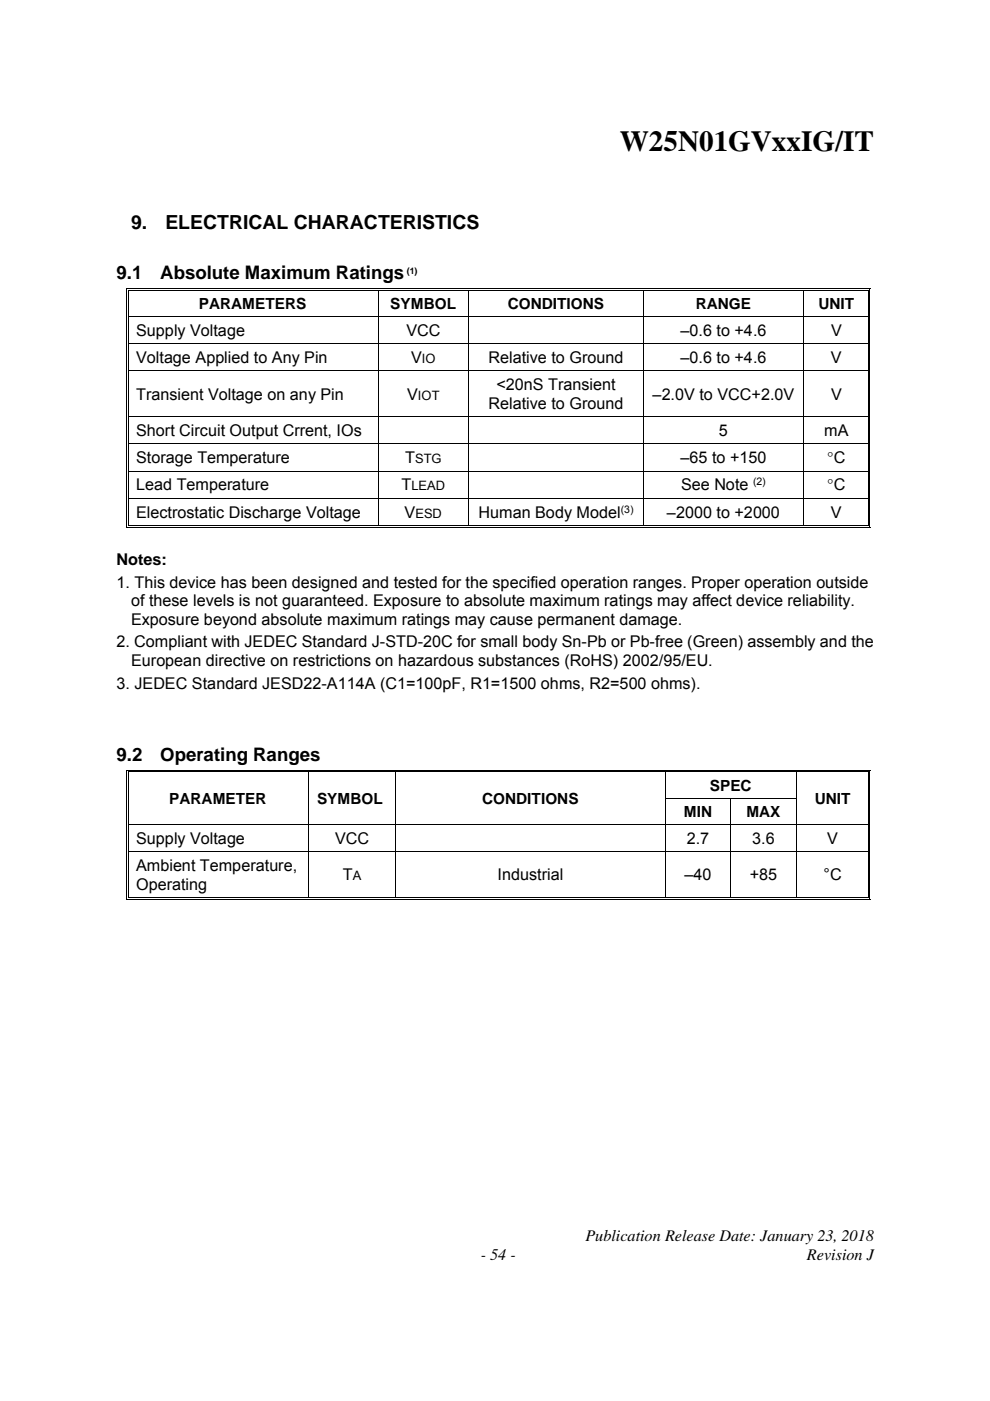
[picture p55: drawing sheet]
<svg xmlns="http://www.w3.org/2000/svg" width="210mm" height="297mm" viewBox="0 0 210 297" stroke-linecap="round" stroke-linejoin="round" font-family="sans-serif">
<defs><g id="words">
<text font-size="6.2" x="131.4" y="31.9">W25N01GVxxIG/IT</text>
<g font-size="4.1">
<text x="27.8" y="48.5">9.</text>
<text x="35.1" y="48.5">ELECTRICAL CHARACTERISTICS</text>
</g>
<g font-size="4">
<text x="24.7" y="59.2">9.1</text>
<text x="34" y="59.2">Absolute Maximum Ratings</text>
<text x="24.7" y="161.4">9.2</text>
<text x="34" y="161.4">Operating Ranges</text>
</g>
<g font-size="3.4">
<text x="28.9" y="71.2">Supply Voltage</text>
<text x="86.2" y="71.2">VCC</text>
<text x="144.3" y="71.2">–0.6 to +4.6</text>
<text x="176.2" y="71.2">V</text>
<text x="28.9" y="77">Voltage Applied to Any Pin</text>
<text x="87.2" y="77">V</text>
<text x="103.6" y="77">Relative to Ground</text>
<text x="144.3" y="77">–0.6 to +4.6</text>
<text x="176.2" y="77">V</text>
<text x="105.2" y="82.7">&lt;20nS Transient</text>
<text x="28.9" y="84.7">Transient Voltage on any Pin</text>
<text x="86.3" y="84.7">V</text>
<text x="103.6" y="86.7">Relative to Ground</text>
<text x="138.4" y="84.7">–2.0V to VCC+2.0V</text>
<text x="176.2" y="84.7">V</text>
<text x="28.9" y="92.4">Short Circuit Output Crrent, IOs</text>
<text x="152.4" y="92.4">5</text>
<text x="174.8" y="92.4">mA</text>
<text x="28.9" y="98.2">Storage Temperature</text>
<text x="85.9" y="98.2">T</text>
<text x="144.3" y="98.2">–65 to +150</text>
<text x="175.4" y="98.2">°C</text>
<text x="28.9" y="104">Lead Temperature</text>
<text x="85.1" y="104">T</text>
<text x="144.4" y="104">See Note</text>
<text x="175.4" y="103.9">°C</text>
<text x="28.9" y="109.7">Electrostatic Discharge Voltage</text>
<text x="85.8" y="109.7">V</text>
<text x="101.5" y="109.7">Human Body Model</text>
<text x="141.4" y="109.7">–2000 to +2000</text>
<text x="176.2" y="109.7">V</text>
<text x="24.7" y="119.9">Notes:</text>
<text x="24.7" y="124.6">1. This device has been designed and tested for the specified operation ranges. Proper operation outside</text>
<text x="27.8" y="128.5">of these levels is not guaranteed. Exposure to absolute maximum ratings may affect device reliability.</text>
<text x="24.7" y="137.3">2. Compliant with JEDEC Standard J-STD-20C for small body Sn-Pb or Pb-free (Green) assembly and the</text>
<text x="27.8" y="132.5">Exposure beyond absolute maximum ratings may cause permanent damage.</text>
<text x="27.8" y="141.2">European directive on restrictions on hazardous substances (RoHS) 2002/95/EU.</text>
<text x="24.7" y="146">3. JEDEC Standard JESD22-A114A (C1=100pF, R1=1500 ohms, R2=500 ohms).</text>
<text x="28.9" y="178.9">Supply Voltage</text>
<text x="71" y="178.9">VCC</text>
<text x="145.6" y="178.9">2.7</text>
<text x="159.5" y="178.9">3.6</text>
<text x="175.4" y="178.9">V</text>
<text x="28.9" y="184.7">Ambient Temperature,</text>
<text x="28.9" y="188.6">Operating</text>
<text x="72.7" y="186.6">T</text>
<text x="105.5" y="186.6">Industrial</text>
<text x="145.1" y="186.6">–40</text>
<text x="159" y="186.6">+85</text>
<text x="174.6" y="186.6">°C</text>
<text x="124.1" y="263.1">Publication Release Date: January 23, 2018</text>
<text x="101.9" y="267.1">- 54 -</text>
<text x="171.1" y="267.1">Revision J</text>
</g>
<g font-size="3.3">
<text x="42.2" y="65.5">PARAMETERS</text>
<text x="82.8" y="65.5">SYMBOL</text>
<text x="107.6" y="65.5">CONDITIONS</text>
<text x="147.5" y="65.5">RANGE</text>
<text x="173.5" y="65.5">UNIT</text>
<text x="150.5" y="167.6">SPEC</text>
<text x="35.9" y="170.4">PARAMETER</text>
<text x="67.2" y="170.4">SYMBOL</text>
<text x="102.2" y="170.4">CONDITIONS</text>
<text x="145" y="173.2">MIN</text>
<text x="158.3" y="173.2">MAX</text>
<text x="172.7" y="170.4">UNIT</text>
</g>
<g font-size="2.7">
<text x="89.5" y="77">IO</text>
<text x="88.6" y="84.7">IOT</text>
<text x="88" y="98.2">STG</text>
<text x="87.2" y="104">LEAD</text>
<text x="88.1" y="109.7">ESD</text>
<text x="74.8" y="186.6">A</text>
</g>
<g font-size="2.2">
<text x="159.7" y="102.9">(2)</text>
<text x="131.6" y="108.7">(3)</text>
</g>
<text font-size="1.9" x="86.2" y="58.2">(1)</text>
</g></defs>
<g fill="#000">
<path d="M26.8 61.1h.1v.5h-.1zM26.8 61.1h.5v.2h-.5zM26.8 67h.1v.2h-.1zM26.8 72.8h.1v.1h-.1zM26.8 78.5h.1v.2h-.1zM27.1 61.4h.2v.2h-.2zM27.1 67h.2v.2h-.2zM27.1 72.8h.2v.1h-.2zM27.1 78.5h.2v.2h-.2zM80.1 61.6h.2zM80.1 61.1h.5v.2h-.5zM80.1 61.4h.5v.2h-.5z"/>
<path d="M99.3 61.6h.2zM99.3 61.1h.5v.2h-.5zM99.3 61.4h.5v.2h-.5zM136.4 61.6h.1zM136.4 61.1h.4v.2h-.4zM136.4 61.4h.4v.2h-.4zM170.3 61.6h.2zM170.3 61.1h.5v.2h-.5zM170.3 61.4h.5v.2h-.5zM184 61.1h.5v.2h-.5zM184 61.4h.2v.2h-.2zM184 67h.2v.2h-.2z"/>
<path d="M184 72.8h.2v.1h-.2zM184 78.5h.2v.2h-.2zM184.4 61.1h.1v.5h-.1zM184.4 67h.1v.2h-.1zM184.4 72.8l.1 .1zM184.4 78.5h.1v.2h-.1zM26.8 88.2h.1v.2h-.1zM26.8 94h.1v.2h-.1zM26.8 99.8h.1v.1h-.1zM27.1 88.2h.2v.2h-.2zM27.1 94h.2v.2h-.2zM27.1 99.8h.2v.1h-.2z"/>
<path d="M184 88.2h.2v.2h-.2zM184 94h.2v.2h-.2zM184 99.8h.2v.1h-.2zM184.4 88.2h.1v.2h-.1zM184.4 94h.1v.2h-.1zM184.4 99.8l.1 .1zM26.8 105.6h.1v.1h-.1zM26.8 111.7h.5v.1h-.5zM27.1 105.6h.2v.1h-.2zM27.1 111.3h.2v.2h-.2zM80.1 111.3h.5v.2h-.5zM99.3 111.3h.5v.2h-.5z"/>
<path d="M136.4 111.3h.4v.2h-.4zM170.3 111.3h.5v.2h-.5zM184 105.6h.2v.1h-.2zM184 111.7h.5v.1h-.5zM184 111.3h.2v.2h-.2zM184.4 105.6h.1v.1h-.1zM184.4 111.3h.1v.5h-.1zM26.8 163.2h.1v.5h-.1zM26.8 163.2h.5v.2h-.5zM26.8 169.1h.1v.2h-.1zM26.8 174.7h.1v.2h-.1zM27.1 163.6h.2v.1h-.2z"/>
<path d="M27.1 169.1h.2v.2h-.2zM27.1 174.7h.2v.2h-.2zM65.3 163.7h.2zM65.3 163.2h.5v.2h-.5zM65.3 163.6h.5v.1h-.5zM65.3 169.1h.2v.2h-.2zM83.9 163.7h.1zM83.9 163.2h.4v.2h-.4zM83.9 163.6h.4v.1h-.4zM83.9 169.1h.1v.2h-.1zM141 163.7h.1zM141 163.2h.5v.2h-.5z"/>
<path d="M141 163.6h.5v.1h-.5zM168.8 163.7h.1zM168.8 163.2h.5v.2h-.5zM168.8 163.6h.5v.1h-.5zM184 163.2h.5v.2h-.5zM184 163.6h.2v.1h-.2zM184 169.1h.2v.2h-.2zM184 174.7h.2v.2h-.2zM184.4 163.2h.1v.5h-.1zM184.4 169.1h.1v.2h-.1zM184.4 174.7h.1v.2h-.1zM26.8 180.5h.1v.2h-.1z"/>
<path d="M26.8 190.5h.5v.2h-.5zM27.1 180.5h.2v.2h-.2zM27.1 190.2h.2v.2h-.2zM65.3 190.2h.5v.2h-.5zM83.9 190.2h.4v.2h-.4zM141 190.2h.5v.2h-.5zM154.9 190.2h.5v.2h-.5zM168.8 190.2h.5v.2h-.5zM184 180.5h.2v.2h-.2zM184 190.5h.5v.2h-.5zM184 190.2h.2v.2h-.2zM184.4 180.5h.1v.2h-.1z"/>
<path d="M184.4 190.2h.1v.5h-.1z"/>
</g>
<g fill="none" stroke="#000" stroke-width=".21">
<path d="M26.9 61.6v5.4M26.9 67.2v5.6M26.9 72.9v5.6M26.9 78.7v9.5M27.2 61.6v5.4M27.2 67.2v5.6M27.2 72.9v5.6M27.2 78.7v9.5M27.3 61.2h52.8M27.3 61.5h52.8M27.3 67.1h156.7M27.3 72.8h156.7"/>
<path d="M27.3 78.6h156.7M80.2 61.6v5.4M80.2 67.2v5.6M80.2 72.9v5.6M80.2 78.7v9.5M80.6 61.2h18.7M80.6 61.5h18.7M99.4 61.6v5.4M99.4 67.2v5.6M99.4 72.9v5.6M99.4 78.7v9.5M99.8 61.2h36.6"/>
<path d="M99.8 61.5h36.6M136.4 61.6v5.4M136.4 67.2v5.6M136.4 72.9v5.6M136.4 78.7v9.5M136.8 61.2h33.5M136.8 61.5h33.5M170.4 61.6v5.4M170.4 67.2v5.6M170.4 72.9v5.6M170.4 78.7v9.5M170.8 61.2h13.2"/>
<path d="M170.8 61.5h13.2M184.1 61.6v5.4M184.1 67.2v5.6M184.1 72.9v5.6M184.1 78.7v9.5M184.5 61.6v5.4M184.5 67.2v5.6M184.5 72.9v5.6M184.5 78.7v9.5M26.9 88.4v5.6M26.9 94.2v5.6M26.9 99.9v5.7"/>
<path d="M27.2 88.4v5.6M27.2 94.2v5.6M27.2 99.9v5.7M27.3 88.3h156.7M27.3 94.1h156.7M27.3 99.9h156.7M80.2 88.4v5.6M80.2 94.2v5.6M80.2 99.9v5.7M99.4 88.4v5.6M99.4 94.2v5.6M99.4 99.9v5.7"/>
<path d="M136.4 88.4v5.6M136.4 94.2v5.6M136.4 99.9v5.7M170.4 88.4v5.6M170.4 94.2v5.6M170.4 99.9v5.7M184.1 88.4v5.6M184.1 94.2v5.6M184.1 99.9v5.7M184.5 88.4v5.6M184.5 94.2v5.6M184.5 99.9v5.7"/>
<path d="M26.9 105.7v6.1M27.2 105.7v5.6M27.3 105.6h156.7M27.3 111.7h156.7M27.3 111.4h52.8M80.2 105.7v5.6M80.6 111.4h18.7M99.4 105.7v5.6M99.8 111.4h36.6M136.4 105.7v5.6M136.8 111.4h33.5M170.4 105.7v5.6"/>
<path d="M170.8 111.4h13.2M184.1 105.7v5.6M184.5 105.7v5.6M26.9 163.7v5.4M26.9 169.3v5.4M26.9 174.9v5.6M27.2 163.7v5.4M27.2 169.3v5.4M27.2 174.9v5.6M27.3 163.3h38M27.3 163.6h38M27.3 174.8h156.7"/>
<path d="M65.4 163.7v5.4M65.4 169.3v5.4M65.4 174.9v5.6M65.8 163.3h18.1M65.8 163.6h18.1M83.9 163.7v5.4M83.9 169.3v5.4M83.9 174.9v5.6M84.3 163.3h56.7M84.3 163.6h56.7M141 169.2h27.9M141.1 163.7v5.4"/>
<path d="M141.1 169.3v5.4M141.1 174.9v5.6M141.5 163.3h27.3M141.5 163.6h27.3M155 169.3v5.4M155 174.9v5.6M168.9 163.7v5.4M168.9 169.3v5.4M168.9 174.9v5.6M169.3 163.3h14.7M169.3 163.6h14.7M184.1 163.7v5.4"/>
<path d="M184.1 169.3v5.4M184.1 174.9v5.6M184.5 163.7v5.4M184.5 169.3v5.4M184.5 174.9v5.6M26.9 180.7v10M27.2 180.7v9.5M27.3 180.6h156.7M27.3 190.6h156.7M27.3 190.3h38M65.4 180.7v9.5M65.8 190.3h18.1"/>
<path d="M83.9 180.7v9.5M84.3 190.3h56.7M141.1 180.7v9.5M141.5 190.3h13.4M155 180.7v9.5M155.4 190.3h13.4M168.9 180.7v9.5M169.3 190.3h14.7M184.1 180.7v9.5M184.5 180.7v9.5"/>
</g>
<use href="#words"/>
</svg>
